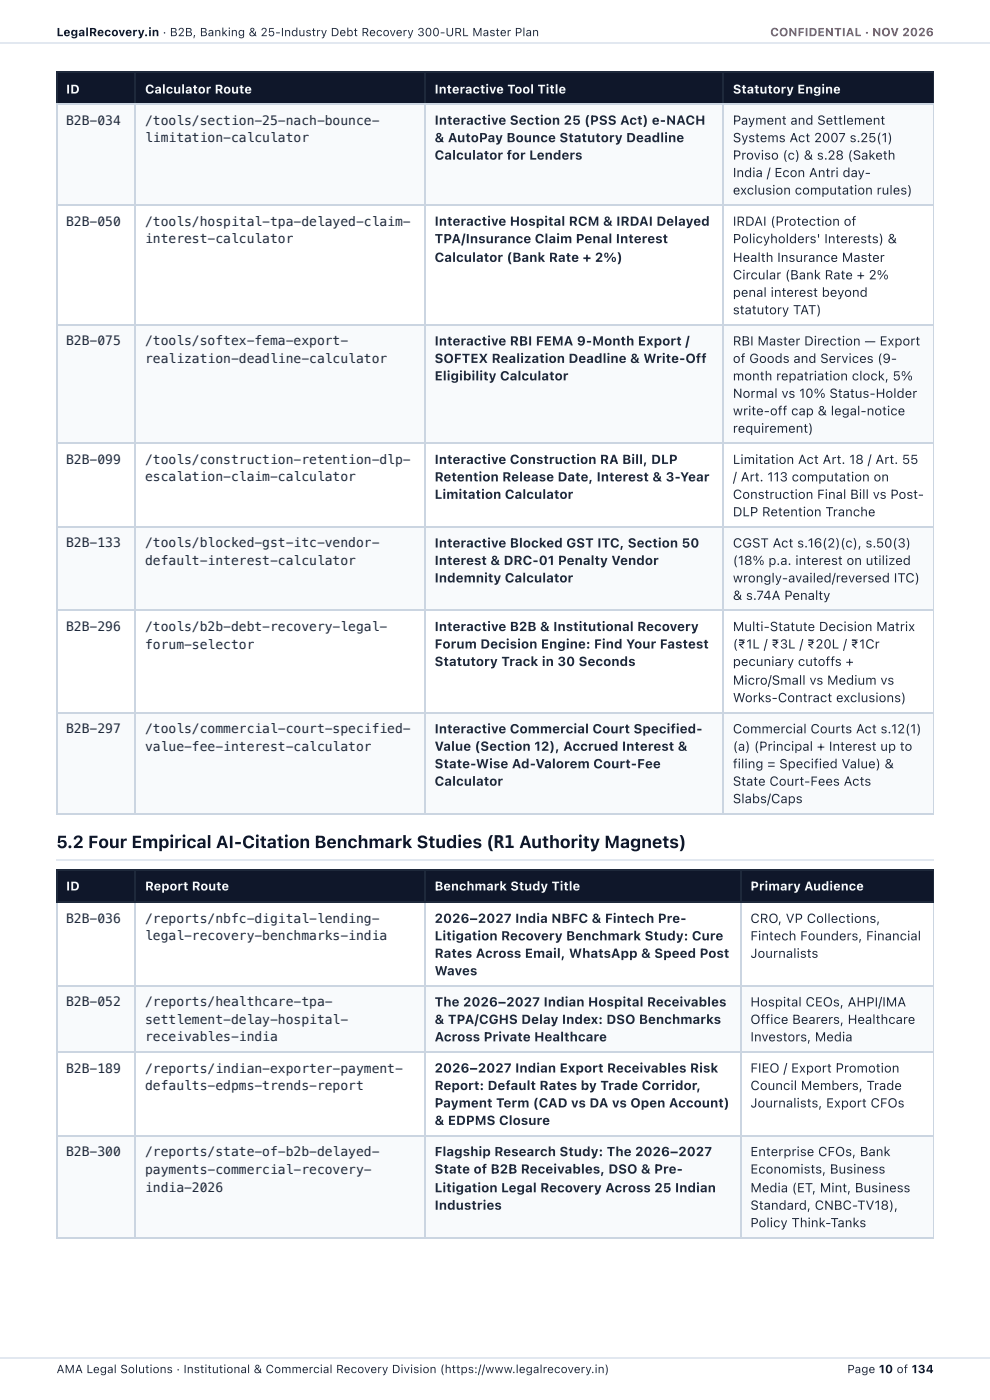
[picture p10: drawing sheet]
<svg xmlns="http://www.w3.org/2000/svg" width="210mm" height="297mm" viewBox="0 0 210 297" stroke-linecap="round" stroke-linejoin="round" font-family="sans-serif">
<defs><g id="words">
<text font-size="3.7" fill="#0f172a" x="11.9" y="179.9">5.2 Four Empirical AI-Citation Benchmark Studies (R1 Authority Magnets)</text>
<g font-size="2.8" fill="#1e293b">
<text x="14" y="26.5">B2B-034</text>
<text x="30.8" y="26.5">/tools/section-25-nach-bounce-</text>
<text x="92.1" y="26.5">Interactive Section 25 (PSS Act) e-NACH</text>
<text x="155.4" y="26.5">Payment and Settlement</text>
<text x="30.8" y="30.2">limitation-calculator</text>
<text x="92.1" y="30.2">&amp; AutoPay Bounce Statutory Deadline</text>
<text x="92.1" y="33.9">Calculator for Lenders</text>
<text x="155.4" y="30.2">Systems Act 2007 s.25(1)</text>
<text x="155.4" y="33.9">Proviso (c) &amp; s.28 (Saketh</text>
<text x="155.4" y="37.6">India / Econ Antri day-</text>
<text x="155.4" y="41.3">exclusion computation rules)</text>
<text x="14" y="47.9">B2B-050</text>
<text x="30.8" y="47.9">/tools/hospital-tpa-delayed-claim-</text>
<text x="92.1" y="47.9">Interactive Hospital RCM &amp; IRDAI Delayed</text>
<text x="155.4" y="47.9">IRDAI (Protection of</text>
<text x="30.8" y="51.6">interest-calculator</text>
<text x="92.1" y="51.6">TPA/Insurance Claim Penal Interest</text>
<text x="155.4" y="51.6">Policyholders' Interests) &amp;</text>
<text x="92.1" y="55.6">Calculator (Bank Rate + 2%)</text>
<text x="155.4" y="55.6">Health Insurance Master</text>
<text x="155.4" y="59.3">Circular (Bank Rate + 2%</text>
<text x="155.4" y="63">penal interest beyond</text>
<text x="155.4" y="66.7">statutory TAT)</text>
<text x="14" y="73.3">B2B-075</text>
<text x="30.8" y="73.3">/tools/softex-fema-export-</text>
<text x="30.8" y="77">realization-deadline-calculator</text>
<text x="92.1" y="73.3">Interactive RBI FEMA 9-Month Export /</text>
<text x="92.1" y="77">SOFTEX Realization Deadline &amp; Write-Off</text>
<text x="155.4" y="73.3">RBI Master Direction — Export</text>
<text x="155.4" y="77">of Goods and Services (9-</text>
<text x="92.1" y="80.7">Eligibility Calculator</text>
<text x="155.4" y="80.7">month repatriation clock, 5%</text>
<text x="155.4" y="84.4">Normal vs 10% Status-Holder</text>
<text x="155.4" y="88.1">write-off cap &amp; legal-notice</text>
<text x="155.4" y="91.8">requirement)</text>
<text x="14" y="98.4">B2B-099</text>
<text x="30.8" y="98.4">/tools/construction-retention-dlp-</text>
<text x="92.1" y="98.4">Interactive Construction RA Bill, DLP</text>
<text x="155.4" y="98.4">Limitation Act Art. 18 / Art. 55</text>
<text x="30.8" y="102.1">escalation-claim-calculator</text>
<text x="92.1" y="102.1">Retention Release Date, Interest &amp; 3-Year</text>
<text x="92.1" y="105.8">Limitation Calculator</text>
<text x="155.4" y="102.1">/ Art. 113 computation on</text>
<text x="155.4" y="105.8">Construction Final Bill vs Post-</text>
<text x="155.4" y="109.5">DLP Retention Tranche</text>
<text x="14" y="116.2">B2B-133</text>
<text x="30.8" y="116.2">/tools/blocked-gst-itc-vendor-</text>
<text x="30.8" y="119.9">default-interest-calculator</text>
<text x="92.1" y="116.2">Interactive Blocked GST ITC, Section 50</text>
<text x="92.1" y="119.9">Interest &amp; DRC-01 Penalty Vendor</text>
<text x="155.4" y="116.2">CGST Act s.16(2)(c), s.50(3)</text>
<text x="155.4" y="119.9">(18% p.a. interest on utilized</text>
<text x="92.1" y="123.6">Indemnity Calculator</text>
<text x="155.4" y="123.6">wrongly-availed/reversed ITC)</text>
<text x="155.4" y="127.3">&amp; s.74A Penalty</text>
<text x="14" y="133.9">B2B-296</text>
<text x="30.8" y="133.9">/tools/b2b-debt-recovery-legal-</text>
<text x="30.8" y="137.6">forum-selector</text>
<text x="92.1" y="133.9">Interactive B2B &amp; Institutional Recovery</text>
<text x="92.1" y="137.6">Forum Decision Engine: Find Your Fastest</text>
<text x="155.4" y="133.9">Multi-Statute Decision Matrix</text>
<text x="155.4" y="137.6">(₹1L / ₹3L / ₹20L / ₹1Cr</text>
<text x="92.1" y="141.3">Statutory Track in 30 Seconds</text>
<text x="155.4" y="141.3">pecuniary cutoffs +</text>
<text x="155.4" y="145.3">Micro/Small vs Medium vs</text>
<text x="155.4" y="149">Works-Contract exclusions)</text>
<text x="14" y="155.6">B2B-297</text>
<text x="30.8" y="155.6">/tools/commercial-court-specified-</text>
<text x="92.1" y="155.6">Interactive Commercial Court Specified-</text>
<text x="155.4" y="155.6">Commercial Courts Act s.12(1)</text>
<text x="30.8" y="159.3">value-fee-interest-calculator</text>
<text x="92.1" y="159.3">Value (Section 12), Accrued Interest &amp;</text>
<text x="155.4" y="159.3">(a) (Principal + Interest up to</text>
<text x="92.1" y="163">State-Wise Ad-Valorem Court-Fee</text>
<text x="92.1" y="166.7">Calculator</text>
<text x="155.4" y="163">filing = Specified Value) &amp;</text>
<text x="155.4" y="166.7">State Court-Fees Acts</text>
<text x="155.4" y="170.4">Slabs/Caps</text>
<text x="14" y="195.8">B2B-036</text>
<text x="30.8" y="195.8">/reports/nbfc-digital-lending-</text>
<text x="92.1" y="195.8">2026–2027 India NBFC &amp; Fintech Pre-</text>
<text x="159.1" y="195.8">CRO, VP Collections,</text>
<text x="30.8" y="199.5">legal-recovery-benchmarks-india</text>
<text x="92.1" y="199.5">Litigation Recovery Benchmark Study: Cure</text>
<text x="92.1" y="203.2">Rates Across Email, WhatsApp &amp; Speed Post</text>
<text x="159.1" y="199.5">Fintech Founders, Financial</text>
<text x="159.1" y="203.2">Journalists</text>
<text x="92.1" y="206.9">Waves</text>
<text x="14" y="213.5">B2B-052</text>
<text x="30.8" y="213.5">/reports/healthcare-tpa-</text>
<text x="92.1" y="213.5">The 2026–2027 Indian Hospital Receivables</text>
<text x="159.1" y="213.5">Hospital CEOs, AHPI/IMA</text>
<text x="30.8" y="217.2">settlement-delay-hospital-</text>
<text x="30.8" y="220.9">receivables-india</text>
<text x="92.1" y="217.2">&amp; TPA/CGHS Delay Index: DSO Benchmarks</text>
<text x="92.1" y="220.9">Across Private Healthcare</text>
<text x="159.1" y="217.2">Office Bearers, Healthcare</text>
<text x="159.1" y="220.9">Investors, Media</text>
<text x="14" y="227.5">B2B-189</text>
<text x="30.8" y="227.5">/reports/indian-exporter-payment-</text>
<text x="92.1" y="227.5">2026–2027 Indian Export Receivables Risk</text>
<text x="159.1" y="227.5">FIEO / Export Promotion</text>
<text x="30.8" y="231.2">defaults-edpms-trends-report</text>
<text x="92.1" y="231.2">Report: Default Rates by Trade Corridor,</text>
<text x="159.1" y="231.2">Council Members, Trade</text>
<text x="92.1" y="235">Payment Term (CAD vs DA vs Open Account)</text>
<text x="92.1" y="238.7">&amp; EDPMS Closure</text>
<text x="159.1" y="235">Journalists, Export CFOs</text>
<text x="14" y="245.3">B2B-300</text>
<text x="30.8" y="245.3">/reports/state-of-b2b-delayed-</text>
<text x="92.1" y="245.3">Flagship Research Study: The 2026–2027</text>
<text x="159.1" y="245.3">Enterprise CFOs, Bank</text>
<text x="30.8" y="249">payments-commercial-recovery-</text>
<text x="92.1" y="249">State of B2B Receivables, DSO &amp; Pre-</text>
<text x="159.1" y="249">Economists, Business</text>
<text x="30.8" y="252.9">india-2026</text>
<text x="92.1" y="252.9">Litigation Legal Recovery Across 25 Indian</text>
<text x="92.1" y="256.6">Industries</text>
<text x="159.1" y="252.9">Media (ET, Mint, Business</text>
<text x="159.1" y="256.6">Standard, CNBC-TV18),</text>
<text x="159.1" y="260.4">Policy Think-Tanks</text>
</g>
<g font-size="2.6" fill="#f8fafc">
<text x="14" y="19.8">ID</text>
<text x="30.8" y="19.8">Calculator Route</text>
<text x="92.1" y="19.8">Interactive Tool Title</text>
<text x="155.4" y="19.8">Statutory Engine</text>
<text x="14" y="188.9">ID</text>
<text x="30.8" y="188.9">Report Route</text>
<text x="92.1" y="188.9">Benchmark Study Title</text>
<text x="159.1" y="188.9">Primary Audience</text>
</g>
<text font-size="2.5" fill="#0f172a" x="12" y="7.7">LegalRecovery.in · B2B, Banking &amp; 25-Industry Debt Recovery 300-URL Master Plan</text>
<text font-size="2.5" fill="#b53f40" x="163.3" y="7.7">CONFIDENTIAL · NOV 2026</text>
<g font-size="2.5" fill="#272d37">
<text x="12" y="291.3">AMA Legal Solutions · Institutional &amp; Commercial Recovery Division (https://www.legalrecovery.in)</text>
<text x="179.6" y="291.3">Page 10 of 134</text>
</g>
</g></defs>
<g fill="#0f172a">
<path d="M12.2 15.3h16.6v6.9h-16.6z"/>
<path d="M28.8 15.3h61.4v6.9h-61.4z"/>
<path d="M90.2 15.3h63.3v6.9h-63.3z"/>
<path d="M153.5 15.3h44.5v6.9h-44.5z"/>
</g>
<g fill="#f8fafc">
<path d="M12.2 22.2h16.6v21.5h-16.6z"/>
<path d="M28.8 22.2h61.4v21.5h-61.4z"/>
<path d="M90.2 22.2h63.3v21.5h-63.3z"/>
<path d="M153.5 22.2h44.5v21.5h-44.5z"/>
<path d="M12.2 68.8h16.6v25.1h-16.6z"/>
<path d="M28.8 68.8h61.4v25.1h-61.4z"/>
<path d="M90.2 68.8h63.3v25.1h-63.3z"/>
<path d="M153.5 68.8h44.5v25.1h-44.5z"/>
<path d="M12.2 111.9h16.6v17.7h-16.6z"/>
<path d="M28.8 111.9h61.4v17.7h-61.4z"/>
<path d="M90.2 111.9h63.3v17.7h-63.3z"/>
<path d="M153.5 111.9h44.5v17.7h-44.5z"/>
<path d="M12.2 151.1h16.6v21.4h-16.6z"/>
<path d="M28.8 151.1h61.4v21.4h-61.4z"/>
<path d="M90.2 151.1h63.3v21.4h-63.3z"/>
<path d="M153.5 151.1h44.5v21.4h-44.5z"/>
</g>
<path d="M11.9 15.2h186.1M12 15.1v7.1M28.7 15.1v7.1M90.1 15.1v7.1M153.3 15.1v7.1M11.9 22.1h186.1" fill="none" stroke="#1e293b" stroke-width=".26"/>
<path d="M197.9 15.1v7.1" fill="none" stroke="#1e293b" stroke-width=".21"/>
<path d="M11.9 22.1h186.1M12 22.2v150.6M28.7 22.2v150.6M90.1 22.2v150.6M153.3 22.2v150.6M11.9 43.5h186.1M11.9 68.9h186.1M11.9 94.1h186.1M11.9 111.8h186.1M11.9 129.5h186.1M11.9 151.2h186.1M11.9 172.6h186.1" fill="none" stroke="#cbd5e1" stroke-width=".26"/>
<path d="M197.9 22.2v150.6" fill="none" stroke="#cbd5e1" stroke-width=".21"/>
<path d="M11.9 182.4h186.1" fill="none" stroke="#e2e8f0" stroke-width=".26"/>
<g fill="#0f172a">
<path d="M12.2 184.4h16.6v6.9h-16.6z"/>
<path d="M28.8 184.4h61.4v6.9h-61.4z"/>
<path d="M90.2 184.4h67v6.9h-67z"/>
<path d="M157.2 184.4h40.8v6.9h-40.8z"/>
</g>
<g fill="#f8fafc">
<path d="M12.2 209.3h16.6v14h-16.6z"/>
<path d="M28.8 209.3h61.4v14h-61.4z"/>
<path d="M90.2 209.3h67v14h-67z"/>
<path d="M157.2 209.3h40.8v14h-40.8z"/>
<path d="M12.2 241h16.6v21.5h-16.6z"/>
<path d="M28.8 241h61.4v21.5h-61.4z"/>
<path d="M90.2 241h67v21.5h-67z"/>
<path d="M157.2 241h40.8v21.5h-40.8z"/>
</g>
<path d="M11.9 184.5h186.1M11.9 191.4h186.1M12 184.4v7.2M28.7 184.4v7.2M90.1 184.4v7.2M157 184.4v7.2" fill="none" stroke="#1e293b" stroke-width=".26"/>
<path d="M197.9 184.4v7.2" fill="none" stroke="#1e293b" stroke-width=".21"/>
<path d="M12 191.6v71.1M28.7 191.6v71.1M90.1 191.6v71.1M157 191.6v71.1M11.9 209.2h186.1M11.9 223.2h186.1M11.9 240.9h186.1M11.9 262.6h186.1" fill="none" stroke="#cbd5e1" stroke-width=".26"/>
<path d="M197.9 191.6v71.1" fill="none" stroke="#cbd5e1" stroke-width=".21"/>
<path d="M0 9.1h209.9M0 288h209.9" fill="none" stroke="#e2e8f0" stroke-width=".26"/>
<use href="#words"/>
</svg>
